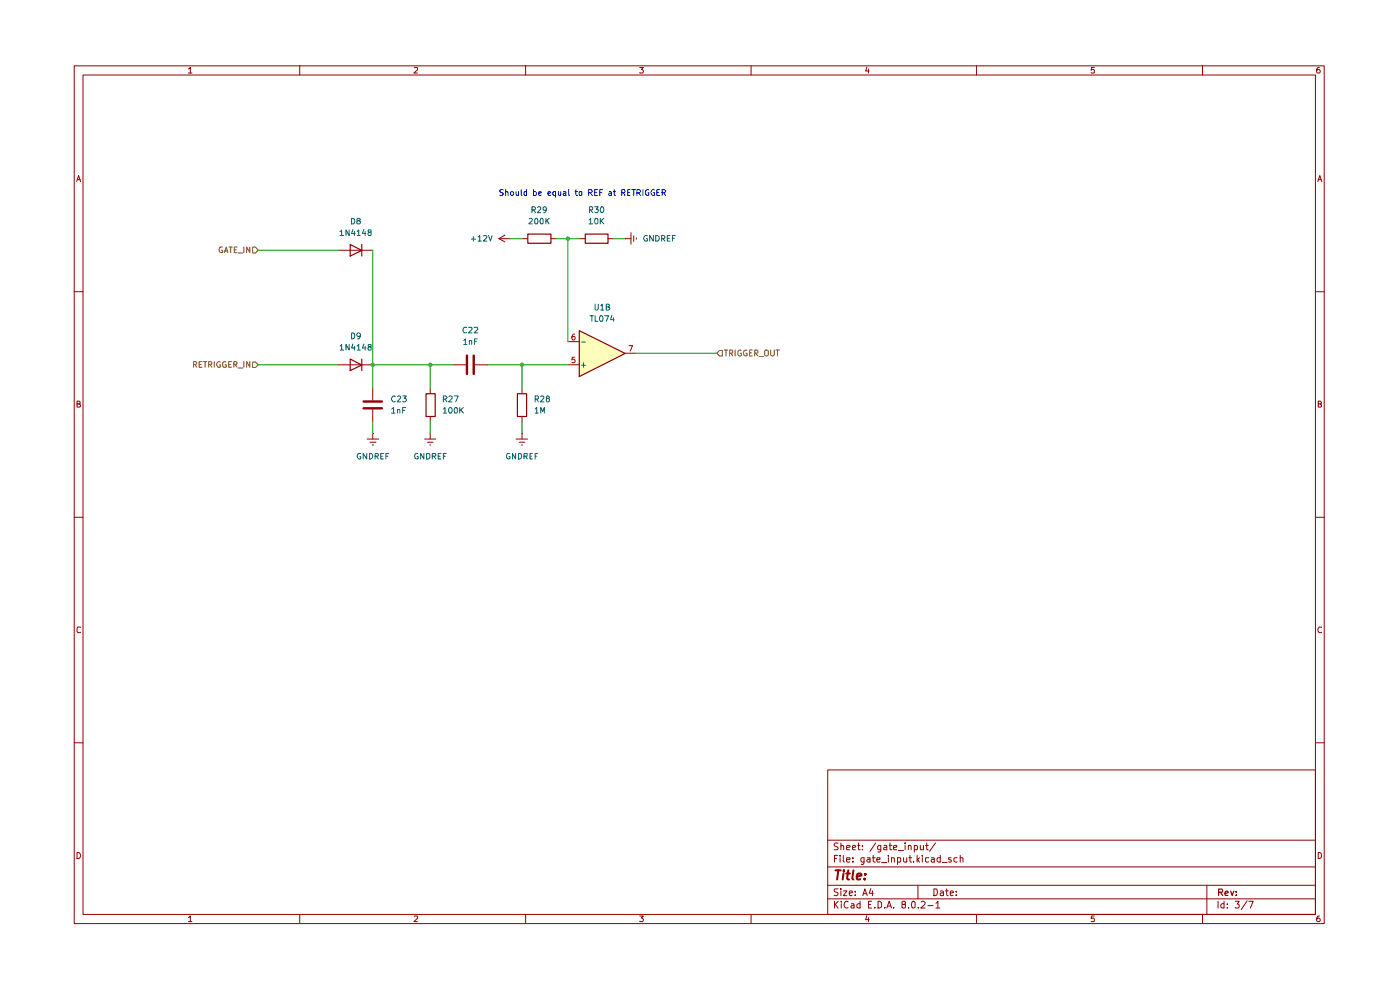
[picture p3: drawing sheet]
<svg xmlns="http://www.w3.org/2000/svg" width="297mm" height="210mm" viewBox="0 0 297 210" stroke-linecap="round" stroke-linejoin="round" font-family="sans-serif">
<g fill="none" stroke="#910000" stroke-width=".21">
<path d="M15.7 14h265.2v181.9h-265.2zM17.6 15.9h261.5v178.1h-261.5zM40 14.6l.4-.3v1.2M40 15.5h.7M63.6 14v1.9M87.9 14.4l.6-.1 .1 .5-.8 .7h.8M111.5 14v1.9M135.7 14.3h.8l-.4 .4 .4 .3-.1 .4h-.7M159.3 14v1.9M183.9 14.2l-.3 .9h.8M184.2 14.6v.9M207.2 14v1.9"/>
<path d="M232.2 14.3h-.6l-.1 .6 .1-.2h.4l.2 .2v.5h-.7M255.1 14v1.9M279.9 14.3a.55 .55 0 0 0-.6 .5l.2 .7h.4l.2-.3v-.2l-.3-.3h-.2l-.3 .3M16.3 38.5l.4-1.2 .4 1.2M16.4 38.1h.6M279.6 38.5l.4-1.2 .4 1.2M279.7 38.1h.5M15.7 61.9h1.9M279.1 61.9h1.8M16.3 85.7h.6v-.5l-.6-.1v1.3h.5l.3-.5-.3-.2M279.7 85.7h.5l.1-.4-.2-.2h-.4v1.3h.5l.1-.1v-.5l-.2-.1M15.7 109.7h1.9"/>
<path d="M279.1 109.7h1.8M17.1 133.1l-.6-.1-.2 .3v.6l.2 .3 .6-.1M280.3 133.1l-.5-.1-.2 .5 .2 .7 .5-.1M15.7 157.6h1.9M279.1 157.6h1.8M175.6 163.3h103.5v30.7h-103.5zM175.6 178.2h103.5M177.8 178.9l-.6-.1-.2 .4v.2a.56 .56 0 0 1 .6 .2 .56 .56 0 0 1 0 .7h-.6M178.4 179.5l.2-.2 .4 .2v.8M178.4 178.8v1.5M179.6 179.8l.7-.1v-.3l-.5-.1-.2 .2 .1 .8h.6M180.8 179.8l.7-.1-.1-.4h-.4l-.2 .2v.6l.1 .2h.5"/>
<path d="M181.9 179.3h.6M182.1 178.8v1.3l.1 .2h.3M183 179.4v.1M185.8 178.8l-1.2 1.8M186.9 179.3v1.2l-.3 .3-.3-.1M186.9 179.4l-.5-.1-.2 .3 .1 .6 .6 .1M187.5 179.4h.6v.9h-.6v-.5l.6-.1M188.6 179.3h.6M188.8 178.8v1.3l.1 .2h.3M189.6 179.8l.6-.1v-.3l-.4-.1-.2 .2 .1 .8h.5M192 178.8v.2M192 179.3v1"/>
<path d="M192.7 179.5l.2-.2 .4 .2v.8M192.7 179.3v1M194 179.4l.4-.1 .2 .3v.7h-.6M194 179.3v1.5M195.2 179.3l.1 1 .6-.1M195.9 179.3v1M196.3 179.3h.6M196.6 178.8v1.3l.1 .2h.2M198.5 178.8l-1.3 1.8M16.3 180.8a.65 .65 0 0 1 .8 .7 .65 .65 0 0 1-.8 .6zM40 194.6l.4-.3v1.2M40 195.5h.7"/>
<path d="M63.6 194v1.9M87.9 194.4l.6-.1 .1 .5-.8 .7h.8M111.5 194v1.9M135.7 194.3h.8l-.4 .4 .4 .3-.1 .4h-.7M159.3 194v1.9M175.6 190.7h103.5M175.6 187.8h103.5M175.6 183.9h103.5M177 191.2v1.4M177 182.1h.5M177.2 191.9l.6 .7M177.7 181.4h-.7v1.5"/>
<path d="M177.8 188.5l-.8 .1v.5l.6 .2 .2 .4-.3 .3-.5-.1M177.8 191.2l-.8 .8M178.2 181.4v.2M178.2 181.9v1M178.4 188.5v.1M178.4 189v1M178.5 191.2v.1M178.5 191.7v.9M178.9 189h.8l-.8 1h.8M178.9 181.4v1.2l.3 .3M179.6 182.4l.7-.1v-.4h-.6l-.1 .2 .1 .7h.6M179.9 191.3a.7 .7 0 0 0-.9 .5 .7 .7 0 0 0 .6 .8l.3-.1"/>
<path d="M180.2 189.5l.6-.2-.1-.3-.4 .1-.1 .6 .1 .3 .5-.1M180.6 191.8l.4-.1 .2 .2v.7M180.9 182.7v.2M180.9 181.9v.2M181.2 192l-.7 .3 .2 .3 .5-.1M181.4 189.8v.2M181.4 189.1v.1M182.5 191.8a.45 .45 0 0 0-.7 .1l.1 .6h.6M182.5 191.2v1.4M183 180.2v.1M183 190l.5-1.5 .5 1.5M183.1 189.6h.8"/>
<path d="M183.3 182.8l-.4 .1-.3-.3 .2-.7h.5v1.1l-.3 .4-.3-.1M183.9 194.2l-.3 .9h.8M184 181.9h.6v1M184.2 194.6v.9M184.2 191.9h.5M184.6 182.3h-.5l-.2 .2 .2 .4 .5-.1M184.7 188.5l-.3 1h.8M184.9 191.2h-.7v1.4h.7M185.1 189v1M185.1 181.9h.6M185.2 181.4v1.2l.5 .3M185.6 192.5v.1"/>
<path d="M186 182.4l.7-.1v-.4h-.6l-.1 .2 .1 .7h.6M186.3 191.2h.3l.4 .3v.8l-.4 .3h-.3zM187 183h1.1M187.7 192.5v.1M188.1 192.6l.5-1.4 .5 1.4M188.3 192.2h.7M188.5 181.4v.2M188.5 181.9v1M189.1 182l.6-.1v1M189.1 181.9v1M189.6 192.5v.1M190.4 182.8h.6v-.9h-.6v1.5"/>
<path d="M190.6 180.4h1.1M191.6 191.9l-.3-.2v-.4l.3-.1 .4 .1v.5l-.7 .1v.6a.48 .48 0 0 0 .7 0 .48 .48 0 0 0 0-.6h-.1M191.7 181.9v.7a.37 .37 0 0 0 .3 .3 .37 .37 0 0 0 .4-.2M192.4 181.9v1M192.8 192.5v.1M192.8 181.9h.6M193 181.4v1.2l.4 .3M193.5 191.3l.3-.1 .3 .2v1.1h-.6zM193.8 182.7v.2M194.6 181.4v1.5M194.6 182.3l.5 .6M194.7 187.8v2.9"/>
<path d="M194.8 192.5v.1M195.1 181.9l-.5 .6M195.4 191.3l.2-.1h.3l.4 .4-.1 .3-.9 .7h1M195.7 181.4v.2M195.7 181.9v1M196.8 192.1h1.1M197 181.9l-.7 .1v.7l.3 .2 .4-.1M197.6 181.9h.5l.1 1M198.1 188.5h.5a.83 .83 0 0 1 .2 .9 .83 .83 0 0 1-.7 .6zM198.2 182.3h-.5l-.2 .2 .2 .4 .5-.1M198.5 191.6l.5-.4v1.4M198.5 192.6h.9"/>
<path d="M199.5 189.1h.6v.9M199.5 181.9h-.5l-.2 .7a.45 .45 0 0 0 .7 .2M199.5 181.4v1.5M199.9 183h1M200.1 189.3l-.6 .2v.4h.6M200.6 189h.6M200.8 188.5v1.2l.4 .3M201.6 189.5l.7-.2-.1-.2-.4-.1-.2 .2 .1 .7h.5M201.8 181.9h-.6v.4l.5 .1 .1 .2-.1 .3-.5-.1M202.9 189.8v.2M202.9 189.1v.1M203 181.9h-.5l-.1 .7a.45 .45 0 0 0 .6 .2"/>
<path d="M203.7 182l.5-.1 .1 1M203.7 181.4v1.5M207.2 194v1.9M232.2 194.3h-.6l-.1 .6 .1-.2h.4l.2 .2v.5h-.7M255.1 194v1.9M256 187.8v6.2M258.4 191.2v1.4M259.7 191.8l-.5-.1-.2 .2 .1 .6h.6M259.7 191.2v1.4M260.3 192.5v.1M260.3 191.8v.1M262 191.2h.9l-.4 .6 .4 .2-.1 .5h-.8"/>
<path d="M264.6 191.1l-1.3 1.9M264.9 191.2h1l-.6 1.4M279.7 180.8h.3l.3 .4v.6l-.3 .3h-.3zM279.9 194.3a.55 .55 0 0 0-.6 .5l.2 .7h.4l.2-.3v-.2l-.3-.3h-.2l-.3 .3"/>
</g>
<path d="M258.5 189.3h.7l.2-.3-.1-.3-.8-.1v1.3M258.9 189.3l.5 .6M259.9 189.5l.7-.1-.2-.4-.4 .1-.1 .7 .1 .1h.5M261.1 189l.3 .9 .3-.9M262.3 189.9h.1M262.3 189.1v.2" fill="none" stroke="#910000" stroke-width=".25"/>
<path d="M177.2 184.6h1.1M177.8 184.6l-.2 2M178.9 185.3l-.1 1.3M179 184.6v.3M179.5 185.3h.8M180 184.6l-.3 1.7 .4 .3M181.1 184.6l-.3 1.7 .3 .3M181.7 186l1.1-.3-.1-.3a.6 .6 0 0 0-.9 .1v1h.7M183.4 186.4v.2M183.6 185.4l.1 .1h-.2l.1-.1-.1 .1" fill="none" stroke="#910000" stroke-width=".42"/>
<path d="M122.8 70.1l9.8 4.8-9.8 4.9z" fill="#ffb"/>
<path d="M109.5 93.1h2.4M110.1 93.8h1.2M110.6 94.4h.2M110.7 91.9h.1M110.7 82.2v1.3M110.7 88.3v1.2M110.7 91.9v1.2" fill="none" stroke="#910000" stroke-width=".21"/>
<path d="M109.8 83.5h1.9v4.8h-1.9z" fill="none" stroke="#910000" stroke-width=".25"/>
<path d="M53.6 52.4h.6l.6 .7-.6 .6h-.6z" fill="#fff"/>
<path d="M47.2 52.4h-.5a.61 .61 0 0 0-.2 .8 .61 .61 0 0 0 .7 .3v-.4h-.2M47.6 53.6l.4-1.2 .3 1.2M47.7 53.3h.6M48.6 52.4h.7M48.9 52.4v1.2M49.7 53h.4M50.3 52.4h-.6v1.2h.6M50.5 53.7h1M51.7 52.4v1.2M53 52.4v1.2l-.7-1.2v1.2M53.6 52.4h.6l.6 .7-.6 .6h-.6z" fill="none" stroke="#765500" stroke-width=".21"/>
<path d="M53.6 76.8h.6l.6 .6-.6 .6h-.6z" fill="#fff"/>
<g fill="none" stroke="#765500" stroke-width=".21">
<path d="M41.1 77.3h.5l.1-.2v-.3l-.6-.1v1.2M41.3 77.3l.4 .6M42.2 77.3h.5M42.8 76.7h-.6v1.2h.6M43.2 76.7h.7M43.5 76.7v1.2M44.3 77.3h.6v-.5l-.6-.1v1.2M44.5 77.3l.5 .6M45.5 76.7v1.2M46.7 76.8a.61 .61 0 0 0-.7 .3 .61 .61 0 0 0 .2 .8h.5v-.5h-.1M47.9 76.8a.46 .46 0 0 0-.7 .2v.6l.2 .3 .6-.1v-.4h-.3M48.5 77.3h.4"/>
<path d="M49.1 76.7h-.6v1.2h.6M49.6 77.3h.6v-.5l-.6-.1v1.2M49.9 77.3l.4 .6M50.5 78.1h1M51.7 76.7v1.2M53 76.7v1.2l-.7-1.2v1.2M53.6 76.8h.6l.6 .6-.6 .6h-.6z"/>
</g>
<path d="M74.3 51.9l2.4 1.2-2.4 1.2zM76.7 51.9v2.4M74.3 76.2l2.4 1.2-2.4 1.2zM76.7 76.2v2.4M90.4 83.5h1.9v4.8h-1.9z" fill="none" stroke="#910000" stroke-width=".25"/>
<path d="M71.8 53.1h7.3M71.8 77.4h7.3M96.1 77.4h2.7M100.8 77.4h2.7M91.3 82.2v1.3M91.3 88.3v1.2" fill="none" stroke="#910000" stroke-width=".21"/>
<path d="M99.1 75.4v3.9M100.5 75.4v3.9" fill="none" stroke="#910000" stroke-width=".51"/>
<path d="M152.1 74.9l.6-.6h.5v1.2h-.5z" fill="#fff"/>
<g fill="none" stroke="#765500" stroke-width=".21">
<path d="M152.7 74.3h.5v1.2h-.5l-.6-.6zM153.7 74.2h.6M154 74.2v1.3M154.8 74.9h.5l.1-.1v-.4l-.1-.2h-.5v1.3M155.1 74.9l.3 .6M156 74.2v1.3M157.2 74.3l-.3-.1-.4 .4v.6l.4 .3 .4-.1v-.5h-.2M158.4 74.3l-.1-.1a.64 .64 0 0 0-.6 .6 .64 .64 0 0 0 .5 .7l.3-.1v-.5h-.3M159 74.8h.4M159.6 74.2h-.6v1.3h.6M160.1 74.9l.6-.1 .1-.4-.7-.2v1.3M160.4 74.9l.4 .6"/>
<path d="M161 75.6h1M162.2 74.4l.3-.2 .5 .2v1l-.3 .1-.5-.1zM163.5 74.2v1.1l.2 .2h.3l.3-.2v-1.1M164.6 74.2h.8M164.9 74.2v1.3"/>
</g>
<path d="M112 49.7h4.9v1.9h-4.9zM124.2 49.7h4.8v1.9h-4.8zM122.9 70.1l9.7 4.9-9.7 4.9z" fill="none" stroke="#910000" stroke-width=".25"/>
<g fill="none" stroke="#910000" stroke-width=".21">
<path d="M105.8 50.6h2.5M105.8 50.6l1.3 .7M107.1 49.9l-1.3 .7M108.3 50.6h.1M110.7 50.6h1.2M116.8 50.6h1.2M122.8 50.6h1.3M128.9 50.6h1.3M132.6 50.6h.1M132.6 50.6h1.3M133.9 49.4v2.4M134.4 50v1.2"/>
<path d="M135 50.5v.2M120.5 77.4h2.3M120.5 72.5h2.3M132.6 74.9h2.4M77.9 93.1h2.4M78.5 93.8h1.3M79 94.4h.2M79.1 91.9h.1M79.1 82.2v2.7M79.1 86.9v2.6M79.1 91.9v1.2M90.1 93.1h2.4"/>
<path d="M90.7 93.8h1.2M91.2 94.4h.2M91.3 91.9h.1M91.3 91.9v1.2"/>
</g>
<path d="M123.4 77.5h.8M123.4 72.6h.8M123.8 77v.9" fill="none" stroke="#006665" stroke-width=".21"/>
<path d="M121.9 75.8h-.5l-.1 .6 .2-.2 .4 .1v.6h-.6M121.9 70.9h-.2a.93 .93 0 0 0-.3 1.1h.5l.1-.5-.1-.1h-.5l-.1 .1M133.4 73.3h.8l-.5 1.2" fill="none" stroke="#b90000" stroke-width=".21"/>
<path d="M77.1 85.2h3.9M77.1 86.6h3.9" fill="none" stroke="#910000" stroke-width=".51"/>
<g fill="none" stroke="#090" stroke-width=".21">
<path d="M54.8 53.1h17M79.1 53.1v29.1M108.3 50.6h2.4M118 50.6h4.8M120.5 50.6v21.9M130.2 50.6h2.4M54.8 77.4h17M79.1 77.4h17M91.3 77.4v4.8M103.5 77.4h17M110.7 77.4v4.8M135 74.9h17.1"/>
<path d="M79.1 89.5v2.4M91.3 89.5v2.4M110.7 89.5v2.4"/>
</g>
<g fill="none" stroke="#0000ca" stroke-width=".21">
<path d="M106.8 40.3l-.5-.1-.3 .3 .1 .2 .5 .2 .2 .3-.3 .3-.5-.1M107.3 40.7l.3-.1 .2 .2v.7M107.3 40.2v1.3M108.4 40.7l.3-.1 .3 .3v.3l-.3 .3-.4-.3zM109.5 40.6l.1 .8 .2 .1 .2-.2M110 40.6v.9M110.6 40.2v1l.1 .3M111.7 40.7h-.5v.6l.1 .2 .4-.1M111.7 40.2v1.3M113.2 40.7a.36 .36 0 0 1 .6 .2l-.1 .5h-.5M113.2 40.2v1.3M114.3 41.1l.5-.2v-.2h-.5v.7h.5"/>
<path d="M116.2 41.1l.6-.2-.1-.3-.5 .2v.4l.2 .3 .4-.1M117.9 40.7l-.4-.1-.2 .3v.3l.2 .3 .4-.1M117.9 40.6v1.2M118.4 40.6l.1 .8 .3 .1 .2-.2M119 40.6v.9M119.5 40.7l.4-.1 .2 .2v.7M120.1 40.9l-.6 .2 .1 .4 .5-.1M120.6 40.2v1.2l.2 .1M122 40.6h.5M122.2 40.2v1l.3 .3M122.8 40.7h.6v.6l-.1 .2-.5-.2zM124.9 40.9h.5l.2-.4-.2-.3h-.5v1.3"/>
<path d="M125.2 40.9l.4 .6M126.2 40.8h.4M126.7 40.2h-.5v1.3h.5M127.3 40.8h.4M127.8 40.2h-.5v1.3M129.2 40.7l.3-.1 .2 .2v.7M129.7 40.9l-.6 .2 .2 .4 .4-.1M130.1 40.6h.5M130.3 40.2v1l.3 .3M131.9 40.9h.5l.2-.2v-.3l-.2-.2h-.5v1.3M132.2 40.9l.4 .6M133.2 40.8h.3"/>
<path d="M133.7 40.2h-.5v1.3h.5M134 40.2h.8M134.4 40.2v1.3M135.1 40.9h.5l.3-.4-.3-.3h-.5v1.3M135.5 40.9l.4 .6M136.4 40.2v1.3M137.6 40.3l-.1-.1a.6 .6 0 0 0-.6 .7 .6 .6 0 0 0 .7 .5l.1-.5h-.3M138.9 40.3l-.2-.1a.64 .64 0 0 0-.6 .6 .64 .64 0 0 0 .5 .7l.3-.1v-.5h-.3M139.4 40.8h.4M140 40.2h-.6v1.3h.6M140.5 40.9h.5l.2-.4-.2-.3h-.5v1.3M140.8 40.9l.4 .6"/>
</g>
<g fill="#090">
<circle cx="110.7" cy="77.4" r=".47"/>
<circle cx="79.1" cy="77.4" r=".47"/>
<circle cx="91.3" cy="77.4" r=".47"/>
<circle cx="120.5" cy="50.6" r=".47"/>
</g>
<g fill="none" stroke="#006665" stroke-width=".21">
<path d="M72.1 49.1l.4-.3v1.2M72.1 50h.8M74.1 48.8v1.2l-.7-1.2v1.2M74.6 46.3a.66 .66 0 0 1 .6 .4 .66 .66 0 0 1-.2 .8h-.4zM74.8 48.7l-.2 .8h.8M75.2 49.1v.9M75.8 49.1l.3-.3v1.2M75.8 50h.7M75.9 46.8l-.2-.2 .2-.3 .5 .1v.3a.48 .48 0 0 0-.6 .2 .48 .48 0 0 0 .1 .6h.4l.2-.2v-.2l-.3-.3M77.2 48.7l-.3 .8h.7M77.5 49.1v.9M78.3 49.3l-.2-.3v-.2h.6a.47 .47 0 0 1-.6 .6 .36 .36 0 0 0 .2 .6l.4-.1v-.5l-.1-.1"/>
<path d="M100 50.7h.9M100.4 50.2v.9M101.4 50.3l.4-.3v1.1M101.4 51.1h.7M102.5 50h.5l.3 .2-.8 .9h.8M103.6 50l.5 1.1 .3-1.1M112.3 46.4l.4-.1 .2 .3-.7 .9h.7M112.9 44.5h.5l.2-.4-.2-.2h-.5v1.2M113.2 44.5l.4 .6M113.5 46.4l.3-.1a.84 .84 0 0 1 .2 1.2h-.4l-.1-.2zM114 44l.2-.1h.4l.1 .1v.4l-.7 .7h.7M114.7 46.4l.3-.1 .2 .3v.7l-.1 .2-.4-.1a.78 .78 0 0 1 0-1z"/>
<path d="M115.8 46.3v1.2M115.9 44.4a.42 .42 0 0 1-.7 .1v-.5l.5-.1a.72 .72 0 0 1 .2 .7 .72 .72 0 0 1-.6 .5M116 46.8l.5 .7M116.5 46.3l-.7 .7M125 46.6l.3-.3v1.2M125 47.5h.7M125 44.5h.6l.1-.1v-.4l-.1-.1h-.6v1.2M125.3 44.5l.4 .6M126.2 43.9h.7l-.4 .5h.3l.1 .1-.1 .5-.5 .1-.1-.1M126.2 46.4l.4-.1 .2 .3v.7l-.1 .2-.5-.1zM127.3 46.3v1.2M127.5 43.9a.61 .61 0 0 1 .7 .5 .61 .61 0 0 1-.4 .7 .71 .71 0 0 1-.3-1.2z"/>
<path d="M127.5 46.8l.6 .7M128.1 46.3l-.8 .7M137.3 50a.61 .61 0 0 0-.7 .3 .61 .61 0 0 0 .2 .8h.5v-.5h-.1M138.6 50v1.1l-.8-1.1v1.1M139.1 50a.66 .66 0 0 1 .7 .3 .66 .66 0 0 1-.2 .8h-.5zM140.4 50.6l.6-.1v-.5h-.6v1.1M140.6 50.6l.5 .5M141.6 50.5h.4M142.2 50h-.6v1.1h.6M142.7 50.5h.4M143.3 50h-.6v1.1M72.1 73.4l.4-.3v1.1"/>
<path d="M72.1 74.2h.8M74.1 73.1v1.1l-.7-1.1v1.1M74.6 70.6a.64 .64 0 0 1 .7 .6 .64 .64 0 0 1-.7 .7zM74.8 73l-.2 .8h.8M75.2 73.5v.7M75.8 73.4l.3-.3v1.1M75.8 74.2h.7M76.5 71.1l-.3 .3-.4-.1-.1-.4 .2-.3h.3a.72 .72 0 0 1 .2 .8 .72 .72 0 0 1-.5 .5M77.2 73l-.3 .8h.7M77.5 73.5v.7M78.3 73.6l-.2-.3v-.2h.6v.4l-.6 .2v.5h.6v-.5l-.1-.1M98.4 72.2l.3-.3v1.2"/>
<path d="M98.4 73.1h.7M99 69.5l-.5-.1a.61 .61 0 0 0-.3 .8 .61 .61 0 0 0 .8 .3M99.5 69.5l.6-.1 .1 .4-.8 .8h.8M99.6 72.4l.1-.2 .4 .1v.8M99.6 72.2v.9M100.6 69.5l.6-.1 .1 .3-.7 .9h.7M100.7 72.4h.4M101.3 71.9h-.6v1.2M125.1 67h.8M125.6 67v1.2M126.2 67v1.2h.6M126.2 64.5v1.1l.2 .2h.3l.2-.3v-1"/>
<path d="M127.3 67.1a.61 .61 0 0 1 .7 .3 .61 .61 0 0 1-.2 .8h-.5v-.2l-.1-.5zM127.4 64.9l.4-.4v1.3M127.4 65.8h.7M128.3 67h.8l-.5 1.2M128.6 65.1h.6v-.5l-.6-.1v1.3h.5l.3-.4-.4-.3M129.8 66.9l-.3 .9h.8M130.1 67.4v.8M76.5 96.2h-.5a.61 .61 0 0 0-.2 .7 .61 .61 0 0 0 .7 .4v-.4h-.1M77.8 96.2v1.2l-.8-1.2v1.2M78.4 96.2h.4a.66 .66 0 0 1 .3 .7 .66 .66 0 0 1-.7 .5zM79.6 96.8h.6v-.6h-.6v1.2M79.8 96.8l.5 .6"/>
<path d="M80.8 96.8h.4M81.4 96.2h-.6v1.2h.6M81.9 96.8h.4M82.5 96.2h-.6v1.2M83.1 86.8l.4-.4v1.2M83.1 87.6h.7M83.8 84.2l-.2-.2a.64 .64 0 0 0-.5 .6 .64 .64 0 0 0 .5 .7l.2-.2M84.3 86.9h.4l.1 .7M84.3 84.2l.4-.2 .3 .3-.8 1h.8M84.3 86.9v.7M85.4 84h.8l-.4 .5 .4 .2v.3l-.3 .3h-.3l-.2-.2M85.4 87h.4"/>
<path d="M86 86.4h-.6v1.2M88.6 96.2h-.4a.61 .61 0 0 0-.2 .8 .61 .61 0 0 0 .7 .3v-.4h-.2M89.9 96.2v1.2l-.7-1.2v1.2M90.5 96.2h.5l.2 .2v.7l-.4 .3h-.3zM91.7 96.8h.6l.2-.5-.2-.1h-.6v1.2M92 96.8l.5 .6M93 96.8h.4M93.6 96.2h-.6v1.2h.6M94.1 86.8l.3-.4v1.2M94.1 84.7h.5l.2-.5-.2-.2h-.5v1.3M94.1 96.8h.4M94.1 87.6h.6"/>
<path d="M94.4 84.7l.4 .6M94.7 96.2h-.6v1.2M95.2 84.2l.2-.2h.4l.1 .2v.3l-.7 .8h.7M95.3 86.5l.3-.1a.77 .77 0 0 1 .2 1.2h-.5a.94 .94 0 0 1 0-1.1zM96.3 84h.9l-.5 1.3M96.4 86.5l.4-.1 .2 .3v.7l-.1 .2-.5-.1zM97.5 86.4v1.2M97.8 86.9l.5 .7M98.3 86.4l-.8 .7M108.1 96.2h-.4a.61 .61 0 0 0-.3 .8 .61 .61 0 0 0 .8 .3v-.4h-.3M109.4 96.2v1.2l-.7-1.2v1.2M110 96.2h.4a.66 .66 0 0 1 .2 .7 .66 .66 0 0 1-.6 .5z"/>
<path d="M111.2 96.8h.6v-.5l-.6-.1v1.2M111.5 96.8l.3 .6M112.4 96.8h.4M112.9 96.2h-.5v1.2h.5M113.5 86.8l.4-.4v1.2M113.5 84.7h.5l.2-.2v-.3l-.2-.2h-.5v1.3M113.5 96.8h.4M113.5 87.6h.7M113.9 84.7l.3 .6M114 96.2h-.5v1.2M114.7 87.6v-1.2l.4 .9 .4-.9v1.2M114.7 84.2l.4-.2 .3 .3-.8 1h.8"/>
<path d="M116.1 84.5l-.2-.1v-.2l.4-.2 .3 .3-.7 .4v.4l.2 .2h.2l.3-.3v-.3l-.3-.2"/>
</g>
</svg>
